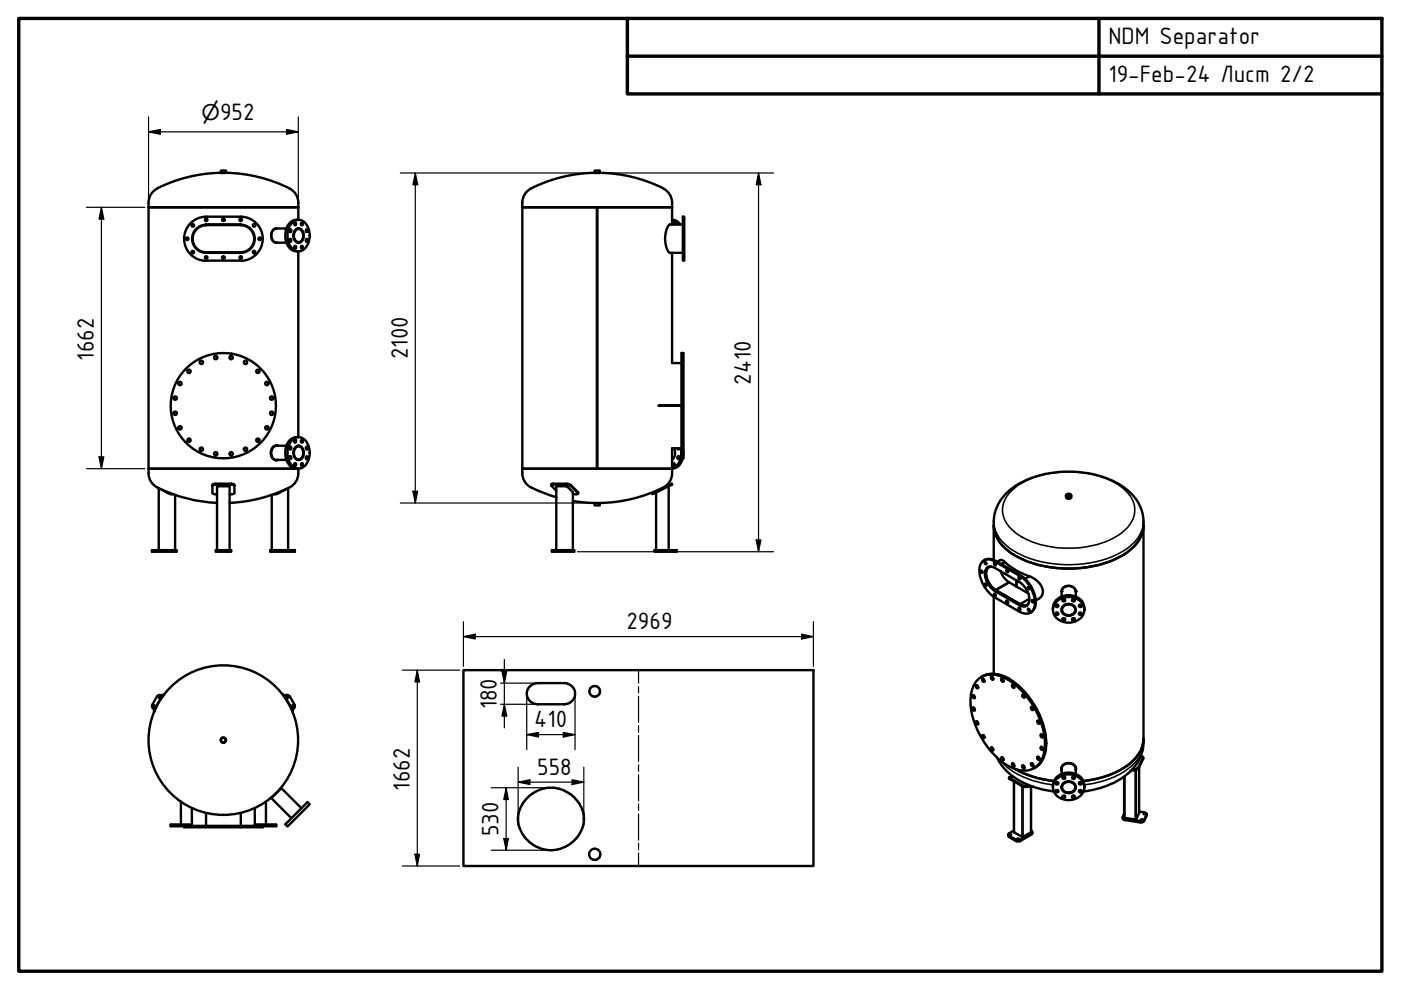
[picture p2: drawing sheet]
<svg xmlns="http://www.w3.org/2000/svg" width="297mm" height="210mm" viewBox="0 0 297 210" stroke-linecap="round" stroke-linejoin="round" font-family="sans-serif">
<defs><g id="words">
<g font-size="5.4">
<text x="235" y="9.4">NDM Separator</text>
<text x="235" y="17.4">19-Feb-24 Лист 2/2</text>
<text x="46.7" y="25.5">952</text>
<text x="19.9" y="76.5" transform="rotate(-90 19.9 76.5)">1662</text>
<text x="86.4" y="76.2" transform="rotate(-90 86.4 76.2)">2100</text>
<text x="159.2" y="81.5" transform="rotate(-90 159.2 81.5)">2410</text>
<text x="132.8" y="133.4">2969</text>
<text x="105.3" y="150.4" transform="rotate(-90 105.3 150.4)">180</text>
<text x="113.3" y="154.2">410</text>
<text x="86.9" y="167.6" transform="rotate(-90 86.9 167.6)">1662</text>
<text x="113.9" y="164.2">558</text>
<text x="105.7" y="177.3" transform="rotate(-90 105.7 177.3)">530</text>
</g>
<text font-size="4.6" x="42.8" y="25.5">⌀</text>
</g></defs>
<!-- layer: Visible (ISO) -->
<g fill="none" stroke="#000" stroke-width=".51">
<path d="M46.8 36.6a29.8 29.8 0 0 0-14 3.7 3.3 3.3 0 0 0-1.3 2.7M46.8 36.2h1.1v.5h-1.1zM47.9 36.6a31.3 31.3 0 0 1 13.5 3.3M61.4 40a3.3 3.3 0 0 1 1.8 3M126.1 36.2h1.1v.5h-1.1zM126.1 36.6a30.1 30.1 0 0 0-14 3.7 3.3 3.3 0 0 0-1.4 2.7M127.2 36.6a29.8 29.8 0 0 1 14 3.7 3.3 3.3 0 0 1 1.3 2.7M31.5 42.9v1.1h31.7h-31.7v55.4h31.3a3.1 3.1 0 0 1-2.3-3.8 2.75 2.75 0 0 1 2.8-2.9M43.7 45.9h7.3a4.7 4.7 0 0 1 4.7 4.7 4.7 4.7 0 0 1-4.7 4.7h-7.3M43.7 53.5h7.4v.1h-7.4zM43.7 47.6l7.4 .1zM43.7 53.5v.1h7.4"/>
<path d="M43.7 47.7v-.1h7.4v.1M43.7 47.6a2.98 2.98 0 0 0-3 3 2.98 2.98 0 0 0 3 3M43.7 45.9a4.7 4.7 0 0 0-4.7 4.7 4.7 4.7 0 0 0 4.7 4.7M43.7 47.8a2.86 2.86 0 0 0-2.8 2.8 2.86 2.86 0 0 0 2.8 2.9M51 47.8a2.86 2.86 0 0 1 2.9 2.8 2.86 2.86 0 0 1-2.9 2.9l.1 .1M51 47.6a2.98 2.98 0 0 1 3 3 2.98 2.98 0 0 1-3 3M58.6 48.4l-.5 .2-.3 .3-.3 .8 .2 1.2 .5 .5h.4M58.6 48.4a1.6 1.6 0 0 0-1.1 1.5 1.6 1.6 0 0 0 1.1 1.5M58.6 48.4h2.1M58.6 51.4h2.1M62 47.1a2.04 2.04 0 0 1 3.4 1.3 3.6 3.6 0 0 1-1.8 4.9 2.66 2.66 0 0 1-2.6-2.7 4.1 4.1 0 0 1 1-3.5zM62.7 48.7a1.09 1.09 0 0 1 1.3 0 1.09 1.09 0 0 1 .3 1.3 1.13 1.13 0 0 1-1.4 1.4 1.85 1.85 0 0 1-.2-2.7z"/>
<path d="M62.8 48.7a.96 .96 0 0 1 1 0 .96 .96 0 0 1 .5 1 1.12 1.12 0 0 1-.3 1.2 1.12 1.12 0 0 1-1.2 .3 1.79 1.79 0 0 1 0-2.5zM62.8 48.6a1.12 1.12 0 0 1 1.2 .2 1.12 1.12 0 0 1 .3 1.1 1.1 1.1 0 0 1-.3 1.2 1.1 1.1 0 0 1-1.3 .1 1.9 1.9 0 0 1 .1-2.6zM63.2 48.4h.1M63.2 51.4h.1M63.2 42.9v3.7M63.2 53.3v39.4M63.3 46.6h-.5a2.88 2.88 0 0 0-2.3 3.3 3.1 3.1 0 0 0 2.2 3.4h.6M63.8 52.2a.24 .24 0 0 1 .4 0 .24 .24 0 0 1 0 .4 .24 .24 0 0 1-.4 0zM110.7 42.9v1.1h31.8M126.6 44v55.4v-55.4h-15.9v55.4M126.6 44v55.4M142.5 53.6v23.4h2"/>
<path d="M142.5 42.9v4.7M142.6 47.6a.25 .25 0 0 1 0-.4 .25 .25 0 0 1 .4 0 .25 .25 0 0 1 0 .4M143.8 47.6l-.5-.5-.8-.4 .8 .1 .9 .8M144.8 45.9h.3v9.4h-.3zM144.8 47.6l-2.9 .1-.6 1.1-.3 1.5 .3 2.1 .6 1.2h2.9M144.5 74.9h.2v11.1h-.2zM144.5 74.9h.2M144.7 74.9h.2v22.3h-.2zM58.5 94.5h.3M58.8 97.5l-.3 .1M58.9 94.5a1.36 1.36 0 0 0-1.5 1.8 1.18 1.18 0 0 0 1.5 1.2M60.7 94.5h-2.1a1.62 1.62 0 0 0-1.1 1.5 1.62 1.62 0 0 0 1 1.5h2.2"/>
<path d="M62 93.2a2.08 2.08 0 0 1 3.4 1.2 3.9 3.9 0 0 1-1.3 4.8 2.35 2.35 0 0 1-3.1-2.2 4.2 4.2 0 0 1 1-3.8zM62.6 94.9a1.02 1.02 0 0 1 1.2-.2 1.02 1.02 0 0 1 .5 1.1 1.28 1.28 0 0 1-1.2 1.7 1.68 1.68 0 0 1-.5-2.6zM62.7 94.8a1.1 1.1 0 0 1 1.3 0 1.1 1.1 0 0 1 .3 1.2 1.07 1.07 0 0 1-.3 1.3 1.07 1.07 0 0 1-1.3-.1 1.91 1.91 0 0 1 0-2.4zM62.8 94.8a1.04 1.04 0 0 1 1.1 .1 1.04 1.04 0 0 1 .4 1 1.14 1.14 0 0 1-1.4 1.4 1.73 1.73 0 0 1-.1-2.5zM63.2 94.5h.1M63.2 97.5h.1M63.2 99.4v.9M63.3 99.4h-31.8v.9M63.8 98.3a.23 .23 0 0 1 .4 0 .23 .23 0 0 1 0 .3 .23 .23 0 0 1-.4 .1zM64.9 94.8a.22 .22 0 0 1 .3 0 .22 .22 0 0 1 0 .3 .22 .22 0 0 1-.3 0zM64.9 96.8a.24 .24 0 0 1 .3 .3 .24 .24 0 0 1-.3 .1zM110.7 99.4v.9"/>
<path d="M139.8 86h4.7h-4.8h4.8M142.9 95.1a1.87 1.87 0 0 1-.4 2.3M143.6 95.1l.2 .2 .2-.2M143.7 96.8a.24 .24 0 0 1 .3 .2 .24 .24 0 0 1-.4 .2zM144.4 95.1a3.5 3.5 0 0 1-1.9 4.2M144.5 86h.2v11.2h-.2zM144.5 95.1h-2v5.2M144.8 97.2a2.58 2.58 0 0 1-2.3 2.2h-31.8M144.9 95.6v.9M31.5 100.4a3.7 3.7 0 0 0 2.9 3.5 31.3 31.3 0 0 0 11.6 2.7M32.2 116.6h5.2v.4h-5.2zM33.7 103.5v13.1"/>
<path d="M34.1 103.7l1.8 1 .8 .1M37.1 104.9v11.7M45 103l.4-.2h4l.3 .2M45.7 116.6h3.3v.4h-3.3zM46 116.6v-13.4l.2-.1 2.5 .1v13.4M46 104.8h-.5l-.5-.2v-1.8l.2-.2 3.9-.1 .5 .2 .1 .1v1.8l-.4 .2h-.6M57.3 116.6h5.2v.4h-5.2zM57.6 104.9v11.7M60.6 103.7l-1.8 1-.8 .1M61.1 103.5v13.1M61.4 103.3a31.3 31.3 0 0 1-12.7 3.3M63.2 100.4a3.3 3.3 0 0 1-1.8 2.9"/>
<path d="M110.7 100.4a3.5 3.5 0 0 0 2.6 3.3l4.7 1.7M116.9 102.9v-.3l.2-.1 3.5 .1 2 1.8v.3M117 116.6h4.8v.4h-4.8zM117.9 116.6l.1-13.5h2.2l1.3 1.2v12.3M117.9 104l-1-1 .1-.2h3.4l.6 .2 1.6 1.6-.2 .2h-.9M121.5 106.2l4.6 .4M126.1 106.7h1.1v.5h-1.1zM138.3 104.6l4.2-2.1v.3l-4.2 2zM138.8 116.6h4.7v.4h-4.7zM139.1 104.4v12.2M141.8 103.1v13.5M142.5 100.4a3.6 3.6 0 0 1-2.9 3.4 31.3 31.3 0 0 1-12.4 2.8"/>
<path d="M208.3 119a2.13 2.13 0 0 1 2.6 .1l5.2 3a6.8 6.8 0 0 1 3.1 6.9 1.92 1.92 0 0 1-2.9 .8l-5.4-3.1a6.8 6.8 0 0 1-3.1-6.9zM208.6 118.8a2.37 2.37 0 0 1 2.5 .1l5.2 3a6.8 6.8 0 0 1 3.2 6.8l-.4 .7-.7 .5M208.9 119.1l.2 .4M210.7 111.4a7.6 7.6 0 0 0 4.3 6.2 24.1 24.1 0 0 0 17.2 2.3 14.3 14.3 0 0 0 9.3-5.4l.8-1.8 .1-1.3M210.7 118.7v-8.1a9.4 9.4 0 0 1 5.1-7.9 22.7 22.7 0 0 1 22.1 .4 9.1 9.1 0 0 1 4.5 7.5v46.9a9.8 9.8 0 0 1-5.8 8.2l-.9 .5a23.4 23.4 0 0 1-6 1.6M210.9 119.4a.21 .21 0 0 0-.1 .3 .21 .21 0 0 0 .4 0l-.3-.3 .3 .3M211.4 119.1l.6-.3a.95 .95 0 0 1 1.1 .4 23.1 23.1 0 0 0 6 3.4l.7 .5 .9 1 .4 .9v.7a1.64 1.64 0 0 1-.9 1.3l-.6 .3M213.1 119.2l-.8 .4M226 105v.4a.62 .62 0 0 0 .6 .4 .62 .62 0 0 0 .5-.4v-.4M226 104.9a.59 .59 0 0 1 .6-.2 .59 .59 0 0 1 .5 .5 .62 .62 0 0 1-1.1-.3zM226.1 105a.54 .54 0 0 1 .5-.3 .54 .54 0 0 1 .4 .4 .59 .59 0 0 1-.9-.1zM207.9 121a.25 .25 0 0 1 .4 .1 .25 .25 0 0 1-.2 .4z"/>
<path d="M208.1 121l.2 .3M208.7 123.8a.26 .26 0 0 1 .4 .1 .26 .26 0 0 1-.1 .4zM208.9 123.8l.2 .3M209.2 120.5l.7-.4 .9 .2 5.3 3.1a4 4 0 0 1 1.9 4.8 1.42 1.42 0 0 1-1.9 .1l-5.2-3a4 4 0 0 1-1.8-4.7zM209.5 120.2a2.7 2.7 0 0 0 .1 3.4l1.3 1.4 5.4 3.2M210.2 120.2a1.44 1.44 0 0 0-1 2.1 4.7 4.7 0 0 0 1.9 2.8l2.9-1.6 4 2.3M210.7 126.5v16.3M210.7 126a.22 .22 0 0 1 .4 0 .22 .22 0 0 1-.2 .3zM210.9 125.9l.3 .4M211.1 125.1l5.2 3.1zM212.1 121.1a4.4 4.4 0 0 0 1.9 2.4l-2.8 1.7M213.5 127.4l.2 .3a.2 .2 0 0 0-.1-.3 .2 .2 0 0 0-.2 .2l.2 .3 .1-.2"/>
<path d="M213.5 120.9l.2 .3a.2 .2 0 0 0-.1-.3 .2 .2 0 0 0-.2 .2l.1 .2 .2-.1M215.5 123v1.3M215.5 123v1.4M215.9 128.9a.24 .24 0 0 1 .4 .1 .24 .24 0 0 1-.2 .3zM216.1 128.9l.2 .4M216.1 122.4a.21 .21 0 0 0-.1 .3 .21 .21 0 0 0 .3 0l-.2-.3 .2 .3M216.3 128.2l.8 .3 .6-.1M217.9 129.1h.1a.24 .24 0 0 1 .3 .2 .24 .24 0 0 1-.2 .3zM218 124.4a.25 .25 0 0 1 .3 .2 .25 .25 0 0 1-.2 .3zM218.1 124.5l.2 .3M218.1 129.1l.2 .4M218.1 127.9a1.17 1.17 0 0 1-1.8 .2"/>
<path d="M218.2 127l-1.9 1.1v.1M218.3 122.2l-1 .5M218.9 127.3l.2 .3a.2 .2 0 0 0-.1-.3 .2 .2 0 0 0-.2 .2l.1 .2 .2-.1M223.2 129.3a3.3 3.3 0 0 1 4.8-2.8 2.66 2.66 0 0 1 1.9 2.8M223.9 129.9h.4M223.9 128.3h.4M224 127.6a3.7 3.7 0 0 1 5.7 .9 2.8 2.8 0 0 1-2.9 3.5 2.98 2.98 0 0 1-3.5-3.2zM225.1 125.4l.3-.8 1-.4h.5l.6 .3 .5 .4 .1 .5M225.1 126.5v-1.1a1.53 1.53 0 0 1 1.5-1.2 1.53 1.53 0 0 1 1.5 1.2v1.1M225.1 129.2v.1M225.4 131.1h.3M225.4 127.1h.3"/>
<path d="M225.5 128.6a1.4 1.4 0 0 1 1.6-.4 1.4 1.4 0 0 1 .8 1.4 1.42 1.42 0 0 1-1.6 .8 1.42 1.42 0 0 1-1.1-1.4zM225.5 128.4a1.54 1.54 0 0 1 1.6-.2 1.54 1.54 0 0 1 .9 1.3 1.53 1.53 0 0 1-1.6 1 1.53 1.53 0 0 1-1.3-1.4zM225.6 128.3a1.44 1.44 0 0 1 1.7-.1 1.44 1.44 0 0 1 .7 1.6 1.54 1.54 0 0 1-1.7 .7 1.54 1.54 0 0 1-1.2-1.4zM227.4 131.1h.4M227.4 127.1h.4M228 125.4h.1M228.1 129.2v.1M228.9 129.9h.3M228.9 128.3h.3M32.6 150.3l.1 .1M32.7 150.4v.6M33.2 149.8l-.5 1"/>
<path d="M33.3 147.7l-1 1.7a.66 .66 0 0 0 .2 .9M34.2 147.4l.2 .1M34.2 147.4a.66 .66 0 0 0-.9 .3M34.4 147.5l-1.7 2.9M34.8 147.3l-.7 .9M34.8 147.2l-.4 .3M59.9 147.2l.4 .3M60 147.3l.6 .9M60.3 147.5a.71 .71 0 0 1 1.1 .2M60.3 147.5l1.7 2.9M61.5 147.7l.9 1.7a.66 .66 0 0 1-.2 .9M61.6 149.8l.4 1"/>
<path d="M62 150.4l.1 .6M62.2 150.3l-.2 .1M98.3 142.1h74.2v41.5h-74.2zM112.5 145.4l1.2-.6h5.8a2.25 2.25 0 0 1 2.4 2.3 2.25 2.25 0 0 1-2.4 2.2h-5.5a2.24 2.24 0 0 1-2.1-1.4 2.24 2.24 0 0 1 .6-2.5zM206.2 150a.36 .36 0 0 1 .4 .2 .36 .36 0 0 1-.1 .5l-.3-.3zM206.2 147.4a.36 .36 0 0 1 .4 .2 .36 .36 0 0 1-.1 .5l-.3-.3zM206.3 150l.1 .4 .3 .2M206.3 147.4l.1 .3 .3 .3M206.5 147.4l.2 .4M206.5 150l.2 .5M206.9 153a.36 .36 0 0 1 .4 .2 .36 .36 0 0 1-.1 .4l-.3-.3zM206.9 145.3a.36 .36 0 0 1 .4 .2 .36 .36 0 0 1-.1 .4l-.3-.2z"/>
<path d="M207.1 152.9v.3l.3 .3M207.1 145.3v.3l.3 .3M207.1 144.3a4.7 4.7 0 0 1 5.9-.6 17.1 17.1 0 0 1 8.5 14.7 4.9 4.9 0 0 1-3.1 4.9 7.9 7.9 0 0 1-7-2.7 17.2 17.2 0 0 1-5.6-12.6l.1-.9 .4-1.5zM207.2 145.3l.2 .4M207.2 153l.2 .4M208.2 143.4a6.2 6.2 0 0 1 6.5 1.2 17.2 17.2 0 0 1 7 13.9 5.1 5.1 0 0 1-2.3 4.3M208.2 143.4a5.6 5.6 0 0 1 5.6 .6M208.2 143.4a5.5 5.5 0 0 1 5.8 .5M208.2 143.4l-.1 .1M208.3 143.9a.34 .34 0 0 1 .4 .3 .34 .34 0 0 1-.2 .4l-.2-.3zM208.3 155.8a.33 .33 0 0 1 .4 .3 .33 .33 0 0 1-.2 .4l-.3-.3zM208.4 155.8v.4l.3 .2"/>
<path d="M208.4 143.9l.1 .5 .2 .1M208.5 143.9l.2 .5M208.5 155.9l.2 .4M210.1 158.5a.34 .34 0 0 1 .4 .2 .34 .34 0 0 1-.1 .4l-.3-.3zM210.2 143.4a.32 .32 0 0 0-.1 .5 .32 .32 0 0 0 .5 0l-.4-.5 .1 .4 .3 .2M210.2 158.5l.1 .3 .3 .3M210.4 143.5l.2 .4M210.4 158.5l.2 .4M212.3 143.9a.36 .36 0 0 1 .4 .2 .36 .36 0 0 1-.1 .4l-.3-.2zM212.4 143.9l.1 .4 .3 .2M212.5 143.9l.3 .4M213.8 144a17.5 17.5 0 0 1 7.9 13.7"/>
<path d="M214 143.9a17.5 17.5 0 0 1 7.8 13.7M214 143.9l-.2 .1M214.5 145.3a.33 .33 0 0 1 .5 .1 .33 .33 0 0 1-.2 .5l-.3-.4zM214.7 145.2l.1 .4 .3 .2M214.8 145.2l.3 .4M216.8 147.2a.37 .37 0 0 1 .4 .3 .37 .37 0 0 1-.2 .4l-.3-.4zM216.9 147.2v.3l.3 .3M217 147.3l.2 .4M218.7 149.9a.38 .38 0 0 1 .3 .2 .38 .38 0 0 1-.1 .5l-.3-.3zM218.7 149.9l.1 .4 .3 .2M218.8 149.9l.3 .4M220 152.8a.38 .38 0 0 1 .4 .2 .38 .38 0 0 1-.1 .5l-.3-.3z"/>
<path d="M220 152.8l.1 .3 .3 .3M220.2 152.8l.2 .5M220.6 155.8a.37 .37 0 0 1 .5 .1 .37 .37 0 0 1-.1 .5l-.3-.2zM220.7 158.3a.37 .37 0 0 1 .4 .3 .37 .37 0 0 1-.2 .4l-.3-.4zM220.8 155.7v.4l.3 .2M220.8 158.3v.3l.3 .3M220.9 155.8l.2 .4M220.9 158.4l.2 .4M221.7 157.7a5.6 5.6 0 0 1-2.3 5.1M221.8 157.6a5.4 5.4 0 0 1-2.4 5.2M221.8 157.6l-.1 .1M242.4 156.6a8.1 8.1 0 0 1-4.8 6.6 21.7 21.7 0 0 1-7.9 2.4"/>
<path d="M36.2 174.8v.4h2.8M38.4 170v4.8M39 175.1h16.7v.3h-16.7zM40.7 174.8h-4.5v.2h4.5h-4.5M40.7 171.3v3.8M43.7 172.4v2.7M51.1 172.4v2.7M54 174.8h4.5v.2h-4.5h4.5M54 171.3v3.8M56.4 170v4.8M58.5 174.8v.4h-2.8M60.5 174.8l4.7-4.7 .5 .4-4.7 4.7z"/>
<path d="M63.9 171.3l-4.3-4.2-2.1 2.1 4.3 4.3M112 169l1.2-.9a6.9 6.9 0 0 1 10.5 6.3 7 7 0 0 1-7.6 5.8 7 7 0 0 1-6.2-7.4l.2-1 .6-1.2zM211.4 160.6a13.1 13.1 0 0 0 8.9 6.6l3.1 .6M212.3 160.6a.36 .36 0 0 1 .4 .2 .36 .36 0 0 1-.1 .4l-.3-.3zM212.4 160.5l.1 .4 .3 .2M212.5 160.6l.3 .4M214 176.9l.1-.1a.19 .19 0 0 1 .3 0 .19 .19 0 0 1 0 .3 .19 .19 0 0 1-.3 0zM214 164.8l-.1 .2 .1 .2 2.8 1.5 .5 .1h1.8M214.5 161.9a.33 .33 0 0 1 .5 .2 .33 .33 0 0 1-.2 .4zM214.7 161.9l.1 .3 .3 .2M214.8 161.9l.3 .4M214.9 164.7l-.9 .2 2.7 1.6 1.9 .1"/>
<path d="M215 176.1l-1 .6-.2 .4 1.9 1.1 .5-.1 2.5-1.4 .2-.4-.3-.2M215 165.7v10.7l1.7 1 1.9-1v-9.6M215.3 163a21.8 21.8 0 0 0 8.1 2.6M215.7 177.8a.2 .2 0 0 1 .3-.1 .2 .2 0 0 1 0 .3 .2 .2 0 0 1-.3 0zM216.7 162.3a.36 .36 0 0 1 .4 .2 .36 .36 0 0 1-.1 .5l-.3-.3zM216.9 162.3v.3l.3 .3M217 162.3l.2 .5M218.7 161.8a.33 .33 0 0 1 .4 .2 .33 .33 0 0 1-.3 .4l-.2-.3zM218.7 161.8l.1 .4 .3 .2M218.8 161.9l.3 .4M218.9 176.4l-.2 .5-2.6 1.5-.7-.1-1.4-.8-.2-.2v-.4M219.4 162.8l-.2 .1"/>
<path d="M220 160.5l.1 .3 .3 .3a.33 .33 0 0 1-.4-.2 .33 .33 0 0 1 .1-.4l.3 .2v.4M220.2 160.5l.2 .4M223.2 166.9a3.3 3.3 0 0 1 5.1-2.7 2.77 2.77 0 0 1 1.6 2.7M223.9 167.6h.4M223.9 165.9h.4M224 165.2a3.6 3.6 0 0 1 5.8 1.1 2.85 2.85 0 0 1-3 3.3 2.98 2.98 0 0 1-3.5-3.2zM225 163l.1 .3M225.1 163.4l-.1-.4a1.61 1.61 0 0 1 1.6-1.2 1.61 1.61 0 0 1 1.5 1.2v.4M225.1 164.1v-1a1.53 1.53 0 0 1 1.5-1.2 1.53 1.53 0 0 1 1.5 1.2v1M225.1 166.8v.1M225.4 168.8h.3M225.4 164.7h.3"/>
<path d="M225.5 166a1.51 1.51 0 0 1 1.6-.2 1.51 1.51 0 0 1 .9 1.3 1.54 1.54 0 0 1-1.5 1 1.54 1.54 0 0 1-1.4-1.3v-.3zM225.6 166a1.46 1.46 0 0 1 1.7-.2 1.46 1.46 0 0 1 .7 1.6 1.54 1.54 0 0 1-1.7 .7 1.54 1.54 0 0 1-1.2-1.4zM225.6 166a1.39 1.39 0 0 1 1.6-.1 1.39 1.39 0 0 1 .7 1.4 1.47 1.47 0 0 1-1.5 .7 1.47 1.47 0 0 1-1.2-1.2zM226.1 161.8l-.1 .1M226.2 161.8l-.1 .1M226.9 161.8l.1 .1M227 161.8l.1 .1M227.4 168.8h.4M227.4 164.7h.4M228.1 166.8v.1M228.1 163v.3M228.9 167.6h.3"/>
<path d="M228.9 165.9h.3M238.3 164.6v8.7l2.5 .5 .7-1.4M241.5 172.1l1.3 .2 .3 .3-.6 1.3-.2 .1-.4 .1-3.5-.5-.4-.3 .3-.8M241.5 172.4h.1M241.5 162.7l-.7 .5-1.1 .3M241.5 162.7v9.7M241.8 160.5l.3-.1 .2 .3-.9 2-.7 .4-.8 .2M242.3 160.5l.1 .3-.9 1.9M243.1 172.6v.3l-.6 1.3-.4 .2-3.6-.5-.4-.2-.1-.5"/>
<circle cx="39.7" cy="50.6" r=".28"/>
<circle cx="40.9" cy="47.8" r=".28"/>
<circle cx="40.9" cy="53.5" r=".28"/>
<circle cx="43.7" cy="46.6" r=".28"/>
<circle cx="43.7" cy="54.6" r=".28"/>
<circle cx="47.3" cy="54.6" r=".28"/>
<circle cx="47.3" cy="46.6" r=".28"/>
<circle cx="51" cy="46.6" r=".28"/>
<circle cx="51" cy="54.6" r=".28"/>
<circle cx="53.9" cy="47.8" r=".28"/>
<circle cx="53.9" cy="53.5" r=".28"/>
<circle cx="55.1" cy="50.6" r=".28"/>
<circle cx="61.5" cy="51" r=".25"/>
<circle cx="61.6" cy="48.9" r=".27"/>
<circle cx="62.6" cy="47.5" r=".27"/>
<circle cx="62.6" cy="52.4" r=".26"/>
<circle cx="64" cy="47.5" r=".26"/>
<circle cx="65" cy="51" r=".27"/>
<circle cx="65.1" cy="48.9" r=".25"/>
<circle cx="40.1" cy="78.7" r=".36"/>
<circle cx="42.7" cy="76.8" r=".36"/>
<circle cx="45.7" cy="75.8" r=".36"/>
<circle cx="49" cy="75.8" r=".36"/>
<circle cx="52" cy="76.8" r=".36"/>
<circle cx="54.7" cy="78.7" r=".36"/>
<circle cx="37.1" cy="84.4" r=".36"/>
<circle cx="37.1" cy="87.6" r=".36"/>
<circle cx="38.2" cy="81.3" r=".36"/>
<circle cx="38.2" cy="90.7" r=".36"/>
<circle cx="40.1" cy="93.3" r=".36"/>
<circle cx="42.7" cy="95.2" r=".36"/>
<circle cx="45.7" cy="96.2" r=".36"/>
<circle cx="47.3" cy="86" r="11.2"/>
<circle cx="49" cy="96.2" r=".36"/>
<circle cx="52" cy="95.2" r=".36"/>
<circle cx="54.7" cy="93.3" r=".36"/>
<circle cx="56.6" cy="81.3" r=".36"/>
<circle cx="56.6" cy="90.7" r=".36"/>
<circle cx="57.6" cy="84.4" r=".36"/>
<circle cx="57.6" cy="87.6" r=".36"/>
<circle cx="61.5" cy="97.1" r=".26"/>
<circle cx="61.6" cy="95" r=".25"/>
<circle cx="62.6" cy="93.6" r=".26"/>
<circle cx="62.6" cy="98.5" r=".26"/>
<circle cx="64" cy="93.6" r=".26"/>
<circle cx="142.7" cy="98.5" r=".26"/>
<circle cx="208.9" cy="119.4" r=".24"/>
<circle cx="224.1" cy="128.5" r=".28"/>
<circle cx="224.1" cy="130.1" r=".28"/>
<circle cx="225.5" cy="127.3" r=".28"/>
<circle cx="225.5" cy="131.3" r=".28"/>
<circle cx="227.6" cy="131.3" r=".27"/>
<circle cx="227.6" cy="127.3" r=".26"/>
<circle cx="229" cy="128.5" r=".27"/>
<circle cx="229" cy="130.1" r=".26"/>
<circle cx="32.7" cy="149.8" r=".23"/>
<circle cx="33.8" cy="147.8" r=".23"/>
<circle cx="47.3" cy="156.9" r=".49"/>
<circle cx="47.3" cy="156.9" r=".57"/>
<circle cx="47.4" cy="156.9" r="15.9"/>
<circle cx="60.9" cy="147.8" r=".23"/>
<circle cx="62.1" cy="149.8" r=".23"/>
<circle cx="126.1" cy="146.6" r="1.13"/>
<circle cx="224.1" cy="166.1" r=".28"/>
<circle cx="224.1" cy="167.7" r=".28"/>
<circle cx="225.5" cy="164.9" r=".28"/>
<circle cx="225.5" cy="168.9" r=".28"/>
<circle cx="227.6" cy="168.9" r=".28"/>
<circle cx="227.6" cy="164.9" r=".26"/>
<circle cx="229" cy="166.1" r=".28"/>
<circle cx="229" cy="167.7" r=".28"/>
<circle cx="242.1" cy="173.9" r=".19"/>
<circle cx="242.7" cy="172.6" r=".18"/>
<circle cx="126.1" cy="181.1" r="1.17"/>
</g>
<g fill="#000">
<circle cx="58.5" cy="51.4" r=".25"/>
<circle cx="58.5" cy="48.4" r=".25"/>
<circle cx="139.8" cy="86" r=".25"/>
<circle cx="210.9" cy="119.4" r=".25"/>
<circle cx="225.1" cy="125.4" r=".25"/>
<circle cx="228.1" cy="125.4" r=".25"/>
</g>
<!-- layer: Hidden (ISO) -->
<g fill="none" stroke="#000" stroke-width=".34">
<path d="M111.8 147.8a2.33 2.33 0 0 0 2.2 1.5M114 144.8a2.33 2.33 0 0 0-2.2 1.6M119.5 144.8h.2a2.45 2.45 0 0 1 2.2 1.6M121.9 147.8a2.55 2.55 0 0 1-2.4 1.5M125 146.2a1.14 1.14 0 0 0 .4 1.2 1.14 1.14 0 0 0 1.3 .1M125.7 145.5a1.12 1.12 0 0 1 1.3 .3 1.12 1.12 0 0 1 .1 1.3M110.2 171.5l-.2 .5a5.2 5.2 0 0 0 .2 3.7M110.6 176.7l1.6 1.8 1.5 1M113.7 167.7l-1.9 1.4-1.2 1.5M114.7 167.4l1.5-.4h1.3l1.4 .4M114.7 179.9l1.8 .4 1.1-.1 1.3-.3M119.9 167.7l1.9 1.4 1.2 1.5"/>
<path d="M123 176.7l-1.3 1.6-1.8 1.2M123.5 171.5v.2a5.2 5.2 0 0 1 0 4M125 180.8a1.19 1.19 0 0 0 .4 1.3 1.19 1.19 0 0 0 1.3 .1M125.7 180a1.18 1.18 0 0 1 1.3 .4 1.18 1.18 0 0 1 .1 1.3"/>
</g>
<!-- layer: Bend Centerline (ISO) -->
<path d="M135.4 142.1v2.7M135.4 145.6v1.3M135.4 147.6v5.6M135.4 153.9v1.4M135.4 155.9v5.6M135.4 162.2v1.3M135.4 164.2v5.6M135.4 170.5v1.3M135.4 172.6v5.5M135.4 178.8v1.4M135.4 180.9v2.7" fill="none" stroke="#000" stroke-width=".25"/>
<!-- layer: Visible Narrow (ISO) -->
<g fill="none" stroke="#000" stroke-width=".34">
<path d="M210.7 110.6a7.7 7.7 0 0 0 3.9 6 24.1 24.1 0 0 0 17.1 2.6 15.1 15.1 0 0 0 9.6-5.3l1-2 .1-1.3M211.1 118.9l-.2 .2M213.9 104.6a16.4 16.4 0 0 1 11.1-4.5 19.2 19.2 0 0 1 13.1 3.5 5.4 5.4 0 0 1 1.6 7.3 13.6 13.6 0 0 1-9.1 5 21.1 21.1 0 0 1-15.1-2.8 5.9 5.9 0 0 1-2.7-6.6zM211.1 125.2l-.2 .1M216.3 128.2l-.2 .1M216.3 121.9l-.2 .2M242.4 157.5a7.8 7.8 0 0 1-4.6 6.4 19.8 19.8 0 0 1-7.9 2.5M212.2 161.3a16.8 16.8 0 0 0 11 5.1M214 177.2v.3M214.2 165l-.1 .2M215.1 165.7v10.8M215.4 178v.3"/>
<path d="M216.3 178v.3M216.5 166.4v.2M216.7 166.6v10.8M216.9 166.8v10.6M217.5 166.6l-.1 .2M218.5 166.8v9.7M218.7 176.7v.2M238.5 164.5v8.9M238.5 173.6v.3M240.7 163.3v10.5M240.7 163.1l.1 .1M240.9 163.2v10.5"/>
<path d="M241.4 162.5l.1 9.9M241.8 174.1v.3M242.3 160.7l.1 .1M242.6 173.8v.3M243.1 172.7v.3"/>
</g>
<!-- layer: Border (ISO) -->
<path d="M4 3.9h289v202h-289zM133 3.9v16h160M133 11.9h160M233 3.9v16" fill="none" stroke="#000" stroke-width=".72"/>
<!-- layer: Dimension (ISO) -->
<g fill="none" stroke="#000" stroke-width=".25">
<path d="M31.5 28l2.5-.6v1.1zM31.5 28h31.7M31.5 24.8v18.4M60.7 27.4l2.5 .6-2.5 .5zM63.2 24.8v18.4M84.9 36.7h40.4M88.1 36.7l.5 2.5h-1.1zM88.1 36.7v70M128 36.7h36M160.8 36.7l.5 2.5h-1zM160.8 36.7v80.3M18.3 44h12.4"/>
<path d="M21.5 44l.5 2.5h-1zM21.5 44v55.4M18.3 99.4h12.4M21 96.9h1l-.5 2.5zM84.9 106.7h40.4M87.5 104.2h1.1l-.5 2.5zM122.4 117h41.6M160.3 114.5h1l-.5 2.5zM98.3 135l2.5-.5v1zM98.3 135h74.2M98.3 131.8v9.5M106.9 139.8v14.5"/>
<path d="M170 134.5l2.5 .5-2.5 .5zM172.5 131.8v9.5M85.3 142.1h12.2M88.5 142.1l.4 2.5h-.9zM88.5 142.1v41.5M106.1 149.3h7.1M106.1 144.8h7.1M106.4 142.3h1l-.5 2.5zM106.9 149.3l.5 2.5h-1zM111.7 155.8l2.5-.5v1zM111.7 155.8h10.2M111.7 147.9v11"/>
<path d="M119.4 155.3l2.5 .5-2.5 .5zM121.9 147.9v11M104.1 167h11.9M106.8 177.8h1l-.5 2.5zM107.3 167l.5 2.5h-1zM107.3 167v13.3M109.9 165.8l2.5-.5v1zM109.9 165.8h13.9M109.9 162.7v10.1M121.3 165.3l2.5 .5-2.5 .5zM123.8 162.7v10.1M85.3 183.6h12.2"/>
<path d="M88 181.1h.9l-.4 2.5zM104.1 180.3h11.9"/>
</g>
<g fill="#000">
<path d="M31.5 28l2.5-.6v1.1zM60.7 27.4l2.5 .6-2.5 .5zM88.1 36.7l.5 2.5h-1.1zM160.8 36.7l.5 2.5h-1zM21.5 44l.5 2.5h-1zM21 96.9h1l-.5 2.5zM87.5 104.2h1.1l-.5 2.5zM160.3 114.5h1l-.5 2.5zM98.3 135l2.5-.5v1zM170 134.5l2.5 .5-2.5 .5zM88.5 142.1l.4 2.5h-.9zM106.4 142.3h1l-.5 2.5z"/>
<path d="M106.9 149.3l.5 2.5h-1zM111.7 155.8l2.5-.5v1zM119.4 155.3l2.5 .5-2.5 .5zM106.8 177.8h1l-.5 2.5zM107.3 167l.5 2.5h-1zM109.9 165.8l2.5-.5v1zM121.3 165.3l2.5 .5-2.5 .5zM88 181.1h.9l-.4 2.5z"/>
</g>
<use href="#words"/>
</svg>
